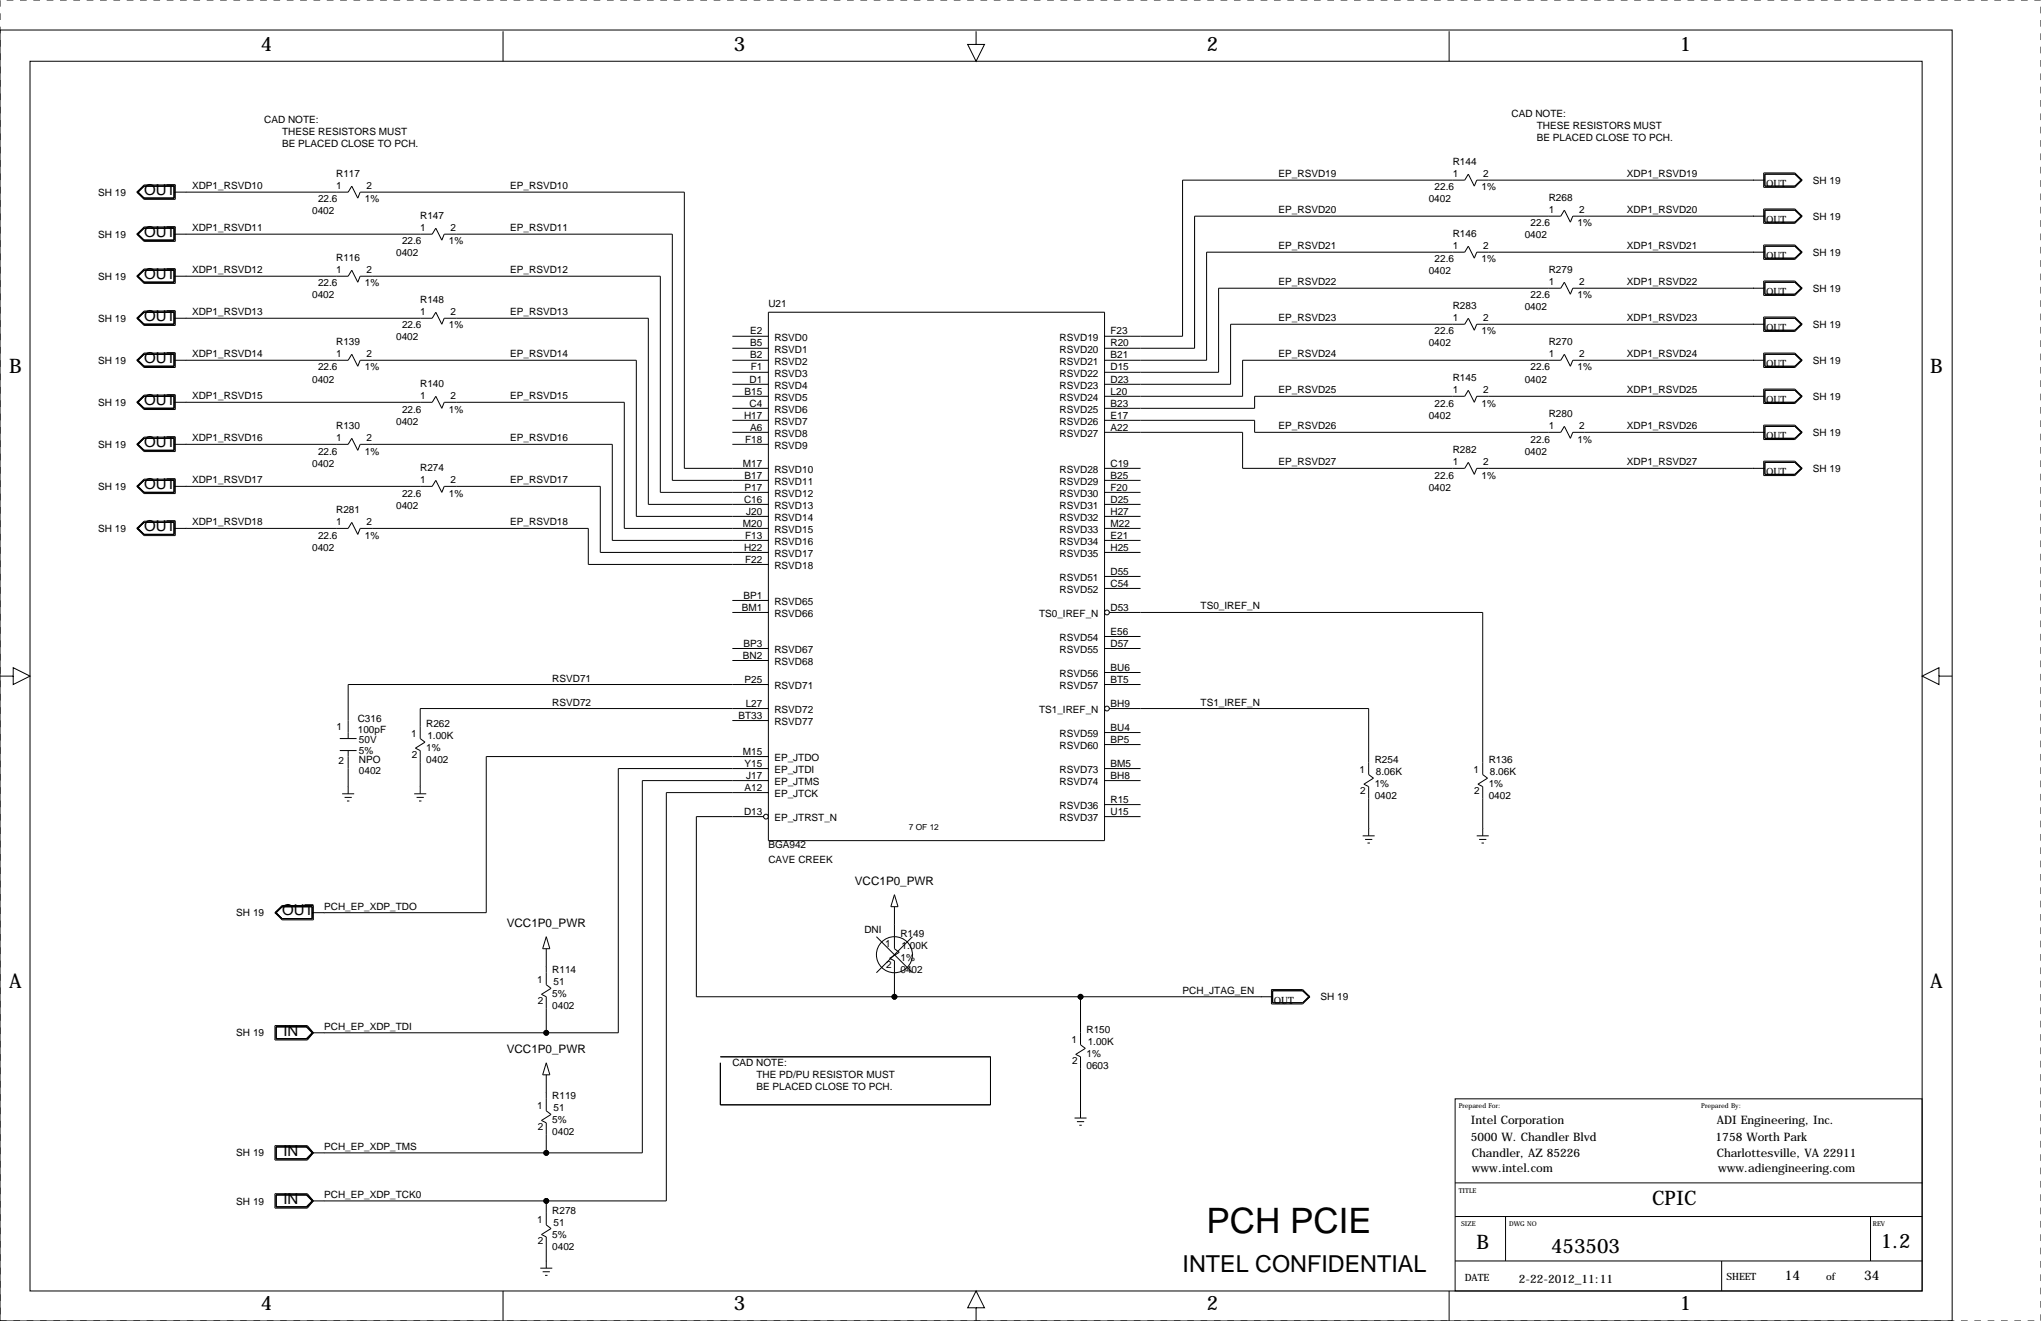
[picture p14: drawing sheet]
<svg xmlns="http://www.w3.org/2000/svg" width="432mm" height="279mm" viewBox="0 0 432 279" stroke-linecap="round" stroke-linejoin="round" font-family="sans-serif">
<defs><g id="words">
<text font-size="7.4" x="255.3" y="260.7">PCH PCIE</text>
<text font-size="4.9" x="250.2" y="269">INTEL CONFIDENTIAL</text>
<g font-size="4.2">
<text x="55.2" y="10.9">4</text>
<text x="155.3" y="10.9">3</text>
<text x="255.3" y="10.9">2</text>
<text x="355.4" y="10.9">1</text>
<text x="2" y="78.9">B</text>
<text x="408.4" y="78.9">B</text>
<text x="2" y="209">A</text>
<text x="408.4" y="209">A</text>
<text x="349.5" y="255">CPIC</text>
<text x="397.9" y="263.9">1.2</text>
<text x="312.4" y="264.1">B</text>
<text x="328.2" y="265">453503</text>
<text x="55.2" y="277.1">4</text>
<text x="155.3" y="277.1">3</text>
<text x="255.3" y="277.1">2</text>
<text x="355.4" y="277.1">1</text>
</g>
<g font-size="3.2">
<text x="30.5" y="41.2">OUT</text>
<text x="30.5" y="50.1">OUT</text>
<text x="30.5" y="59">OUT</text>
<text x="30.5" y="67.9">OUT</text>
<text x="30.5" y="76.8">OUT</text>
<text x="30.5" y="85.7">OUT</text>
<text x="30.5" y="94.6">OUT</text>
<text x="30.5" y="103.4">OUT</text>
<text x="30.5" y="112.3">OUT</text>
<text x="59.7" y="193.6">OUT</text>
<text x="59.9" y="219">IN</text>
<text x="59.9" y="244.4">IN</text>
<text x="59.9" y="254.6">IN</text>
</g>
<g font-size="2.8">
<text x="377.6" y="270.6">14</text>
<text x="394.4" y="270.6">34</text>
</g>
<g font-size="2.5">
<text x="180.9" y="187.2">VCC1P0_PWR</text>
<text x="107.2" y="196.1">VCC1P0_PWR</text>
<text x="107.2" y="222.8">VCC1P0_PWR</text>
<text x="311.2" y="237.8">Intel Corporation</text>
<text x="363.2" y="237.8">ADI Engineering, Inc.</text>
<text x="311.2" y="241.4">5000 W. Chandler Blvd</text>
<text x="311.4" y="244.7">Chandler, AZ 85226</text>
<text x="363" y="241.4">1758 Worth Park</text>
<text x="363.2" y="244.7">Charlottesville, VA 22911</text>
<text x="311.4" y="248">www.intel.com</text>
<text x="363.5" y="248">www.adiengineering.com</text>
<text x="321.3" y="271.4">2-22-2012_11:11</text>
</g>
<g font-size="2.1">
<text x="55.9" y="26">CAD NOTE:</text>
<text x="59.7" y="28.6">THESE RESISTORS MUST</text>
<text x="319.8" y="24.8">CAD NOTE:</text>
<text x="325.1" y="27.3">THESE RESISTORS MUST</text>
<text x="325.1" y="29.8">BE PLACED CLOSE TO PCH.</text>
<text x="59.7" y="31.1">BE PLACED CLOSE TO PCH.</text>
<text x="307.3" y="34.9">R144</text>
<text x="20.8" y="41.4">SH 19</text>
<text x="40.6" y="40">XDP1_RSVD10</text>
<text x="71.1" y="40">1</text>
<text x="71.1" y="37.5">R117</text>
<text x="77.6" y="40">2</text>
<text x="107.9" y="40">EP_RSVD10</text>
<text x="270.5" y="37.5">EP_RSVD19</text>
<text x="303.5" y="40.3">22.6</text>
<text x="307.3" y="37.5">1</text>
<text x="313.4" y="40.3">1%</text>
<text x="313.8" y="37.5">2</text>
<text x="344.2" y="37.5">XDP1_RSVD19</text>
<text x="373.6" y="39.6">OUT</text>
<text x="383.5" y="38.9">SH 19</text>
<text x="66" y="45.3">0402</text>
<text x="67.3" y="42.8">22.6</text>
<text x="77.2" y="42.8">1%</text>
<text x="88.9" y="46.4">R147</text>
<text x="270.5" y="45.1">EP_RSVD20</text>
<text x="302.3" y="42.8">0402</text>
<text x="323.8" y="47.9">22.6</text>
<text x="327.7" y="45.1">1</text>
<text x="327.7" y="42.5">R268</text>
<text x="333.8" y="47.9">1%</text>
<text x="334.1" y="45.1">2</text>
<text x="344.2" y="45.1">XDP1_RSVD20</text>
<text x="373.6" y="47.2">OUT</text>
<text x="383.5" y="46.5">SH 19</text>
<text x="20.8" y="50.3">SH 19</text>
<text x="40.6" y="48.9">XDP1_RSVD11</text>
<text x="85.1" y="51.7">22.6</text>
<text x="88.9" y="48.9">1</text>
<text x="95" y="51.7">1%</text>
<text x="95.3" y="48.9">2</text>
<text x="107.9" y="48.9">EP_RSVD11</text>
<text x="270.5" y="52.7">EP_RSVD21</text>
<text x="307.3" y="52.7">1</text>
<text x="307.3" y="50.2">R146</text>
<text x="313.8" y="52.7">2</text>
<text x="322.6" y="50.4">0402</text>
<text x="344.2" y="52.7">XDP1_RSVD21</text>
<text x="20.8" y="59.2">SH 19</text>
<text x="40.6" y="57.8">XDP1_RSVD12</text>
<text x="71.1" y="57.8">1</text>
<text x="71.1" y="55.2">R116</text>
<text x="77.6" y="57.8">2</text>
<text x="83.8" y="54.2">0402</text>
<text x="107.9" y="57.8">EP_RSVD12</text>
<text x="302.3" y="58">0402</text>
<text x="303.5" y="55.5">22.6</text>
<text x="313.4" y="55.5">1%</text>
<text x="327.7" y="57.8">R279</text>
<text x="373.6" y="54.8">OUT</text>
<text x="383.5" y="54.1">SH 19</text>
<text x="66" y="63.1">0402</text>
<text x="67.3" y="60.6">22.6</text>
<text x="77.2" y="60.6">1%</text>
<text x="88.9" y="64.1">R148</text>
<text x="162.6" y="64.9">U21</text>
<text x="270.5" y="60.3">EP_RSVD22</text>
<text x="307.3" y="65.4">R283</text>
<text x="322.6" y="65.7">0402</text>
<text x="323.8" y="63.1">22.6</text>
<text x="327.7" y="60.3">1</text>
<text x="333.8" y="63.1">1%</text>
<text x="334.1" y="60.3">2</text>
<text x="344.2" y="60.3">XDP1_RSVD22</text>
<text x="373.6" y="62.4">OUT</text>
<text x="383.5" y="61.7">SH 19</text>
<text x="20.8" y="68.1">SH 19</text>
<text x="40.6" y="66.7">XDP1_RSVD13</text>
<text x="85.1" y="69.5">22.6</text>
<text x="88.9" y="66.7">1</text>
<text x="95" y="69.5">1%</text>
<text x="95.3" y="66.7">2</text>
<text x="107.9" y="66.7">EP_RSVD13</text>
<text x="158.7" y="70.7">E2</text>
<text x="234.9" y="70.7">F23</text>
<text x="270.5" y="67.9">EP_RSVD23</text>
<text x="303.5" y="70.7">22.6</text>
<text x="307.3" y="67.9">1</text>
<text x="313.4" y="70.7">1%</text>
<text x="313.8" y="67.9">2</text>
<text x="344.2" y="67.9">XDP1_RSVD23</text>
<text x="373.6" y="70">OUT</text>
<text x="383.5" y="69.3">SH 19</text>
<text x="20.8" y="77">SH 19</text>
<text x="40.6" y="75.6">XDP1_RSVD14</text>
<text x="71.1" y="75.6">1</text>
<text x="71.1" y="73">R139</text>
<text x="77.6" y="75.6">2</text>
<text x="83.8" y="72">0402</text>
<text x="107.9" y="75.6">EP_RSVD14</text>
<text x="158.7" y="75.8">B2</text>
<text x="158.7" y="73.3">B5</text>
<text x="163.8" y="77.2">RSVD2</text>
<text x="163.8" y="74.7">RSVD1</text>
<text x="163.8" y="72.1">RSVD0</text>
<text x="224.2" y="77.2">RSVD21</text>
<text x="224.2" y="74.7">RSVD20</text>
<text x="224.2" y="72.1">RSVD19</text>
<text x="234.9" y="75.8">B21</text>
<text x="234.9" y="73.3">R20</text>
<text x="270.5" y="75.6">EP_RSVD24</text>
<text x="302.3" y="73.3">0402</text>
<text x="327.7" y="75.6">1</text>
<text x="327.7" y="73">R270</text>
<text x="334.1" y="75.6">2</text>
<text x="344.2" y="75.6">XDP1_RSVD24</text>
<text x="373.6" y="77.7">OUT</text>
<text x="383.5" y="77">SH 19</text>
<text x="66" y="80.9">0402</text>
<text x="67.3" y="78.4">22.6</text>
<text x="77.2" y="78.4">1%</text>
<text x="88.9" y="81.9">R140</text>
<text x="157.5" y="83.4">B15</text>
<text x="158.6" y="80.9">D1</text>
<text x="158.8" y="78.4">F1</text>
<text x="163.8" y="82.3">RSVD4</text>
<text x="163.8" y="79.8">RSVD3</text>
<text x="224.2" y="82.3">RSVD23</text>
<text x="224.2" y="79.8">RSVD22</text>
<text x="234.9" y="80.9">D23</text>
<text x="234.9" y="83.4">L20</text>
<text x="234.9" y="78.4">D15</text>
<text x="270.5" y="83.2">EP_RSVD25</text>
<text x="307.3" y="83.2">1</text>
<text x="307.3" y="80.6">R145</text>
<text x="313.8" y="83.2">2</text>
<text x="322.6" y="80.9">0402</text>
<text x="323.8" y="78.4">22.6</text>
<text x="333.8" y="78.4">1%</text>
<text x="344.2" y="83.2">XDP1_RSVD25</text>
<text x="20.8" y="85.8">SH 19</text>
<text x="40.6" y="84.5">XDP1_RSVD15</text>
<text x="83.8" y="89.8">0402</text>
<text x="85.1" y="87.3">22.6</text>
<text x="88.9" y="84.5">1</text>
<text x="95" y="87.3">1%</text>
<text x="95.3" y="84.5">2</text>
<text x="107.9" y="84.5">EP_RSVD15</text>
<text x="157.4" y="88.5">H17</text>
<text x="158.6" y="86">C4</text>
<text x="163.8" y="89.9">RSVD7</text>
<text x="163.8" y="87.4">RSVD6</text>
<text x="163.8" y="84.8">RSVD5</text>
<text x="224.2" y="89.9">RSVD26</text>
<text x="224.2" y="87.4">RSVD25</text>
<text x="224.2" y="84.8">RSVD24</text>
<text x="234.9" y="88.5">E17</text>
<text x="234.9" y="86">B23</text>
<text x="302.3" y="88.5">0402</text>
<text x="303.5" y="86">22.6</text>
<text x="313.4" y="86">1%</text>
<text x="327.7" y="88.3">R280</text>
<text x="373.6" y="85.3">OUT</text>
<text x="383.5" y="84.6">SH 19</text>
<text x="20.8" y="94.7">SH 19</text>
<text x="40.6" y="93.3">XDP1_RSVD16</text>
<text x="71.1" y="93.3">1</text>
<text x="71.1" y="90.8">R130</text>
<text x="77.6" y="93.3">2</text>
<text x="107.9" y="93.3">EP_RSVD16</text>
<text x="157.6" y="93.6">F18</text>
<text x="158.7" y="91.1">A6</text>
<text x="163.8" y="95">RSVD9</text>
<text x="163.8" y="92.5">RSVD8</text>
<text x="224.2" y="92.5">RSVD27</text>
<text x="234.9" y="91.1">A22</text>
<text x="270.5" y="90.8">EP_RSVD26</text>
<text x="307.3" y="95.9">R282</text>
<text x="323.8" y="93.6">22.6</text>
<text x="327.7" y="90.8">1</text>
<text x="333.8" y="93.6">1%</text>
<text x="334.1" y="90.8">2</text>
<text x="344.2" y="90.8">XDP1_RSVD26</text>
<text x="373.6" y="92.9">OUT</text>
<text x="383.5" y="92.2">SH 19</text>
<text x="66" y="98.7">0402</text>
<text x="67.3" y="96.1">22.6</text>
<text x="77.2" y="96.1">1%</text>
<text x="88.9" y="99.7">R274</text>
<text x="157.2" y="98.7">M17</text>
<text x="157.5" y="101.2">B17</text>
<text x="163.8" y="100.1">RSVD10</text>
<text x="224.2" y="100.1">RSVD28</text>
<text x="234.9" y="101.2">B25</text>
<text x="234.9" y="98.7">C19</text>
<text x="270.5" y="98.4">EP_RSVD27</text>
<text x="303.5" y="101.2">22.6</text>
<text x="307.3" y="98.4">1</text>
<text x="313.4" y="101.2">1%</text>
<text x="313.8" y="98.4">2</text>
<text x="322.6" y="96.1">0402</text>
<text x="344.2" y="98.4">XDP1_RSVD27</text>
<text x="373.6" y="100.5">OUT</text>
<text x="383.5" y="99.8">SH 19</text>
<text x="20.8" y="103.6">SH 19</text>
<text x="40.6" y="102.2">XDP1_RSVD17</text>
<text x="83.8" y="107.6">0402</text>
<text x="85.1" y="105">22.6</text>
<text x="88.9" y="102.2">1</text>
<text x="95" y="105">1%</text>
<text x="95.3" y="102.2">2</text>
<text x="107.9" y="102.2">EP_RSVD17</text>
<text x="157.4" y="106.3">C16</text>
<text x="157.5" y="103.8">P17</text>
<text x="163.8" y="102.6">RSVD11</text>
<text x="163.8" y="105.2">RSVD12</text>
<text x="163.8" y="107.7">RSVD13</text>
<text x="224.2" y="107.7">RSVD31</text>
<text x="224.2" y="105.2">RSVD30</text>
<text x="224.2" y="102.6">RSVD29</text>
<text x="234.9" y="106.3">D25</text>
<text x="234.9" y="103.8">F20</text>
<text x="302.3" y="103.8">0402</text>
<text x="20.8" y="112.5">SH 19</text>
<text x="40.6" y="111.1">XDP1_RSVD18</text>
<text x="67.3" y="113.9">22.6</text>
<text x="71.1" y="111.1">1</text>
<text x="71.1" y="108.6">R281</text>
<text x="77.2" y="113.9">1%</text>
<text x="77.6" y="111.1">2</text>
<text x="107.9" y="111.1">EP_RSVD18</text>
<text x="157.2" y="111.4">M20</text>
<text x="157.6" y="113.9">F13</text>
<text x="157.9" y="108.8">J20</text>
<text x="163.8" y="110.2">RSVD14</text>
<text x="163.8" y="112.8">RSVD15</text>
<text x="224.2" y="110.2">RSVD32</text>
<text x="224.2" y="112.8">RSVD33</text>
<text x="234.9" y="113.9">E21</text>
<text x="234.9" y="108.8">H27</text>
<text x="234.9" y="111.4">M22</text>
<text x="66" y="116.5">0402</text>
<text x="157.4" y="116.5">H22</text>
<text x="157.6" y="119">F22</text>
<text x="163.8" y="115.3">RSVD16</text>
<text x="163.8" y="117.9">RSVD17</text>
<text x="224.2" y="115.3">RSVD34</text>
<text x="224.2" y="117.9">RSVD35</text>
<text x="234.9" y="116.5">H25</text>
<text x="163.8" y="120.4">RSVD18</text>
<text x="224.2" y="125.5">RSVD52</text>
<text x="224.2" y="122.9">RSVD51</text>
<text x="234.9" y="124.1">C54</text>
<text x="234.9" y="121.5">D55</text>
<text x="156.9" y="129.2">BM1</text>
<text x="157.3" y="126.6">BP1</text>
<text x="163.8" y="128">RSVD65</text>
<text x="163.8" y="130.6">RSVD66</text>
<text x="219.8" y="130.6">TS0_IREF_N</text>
<text x="234.9" y="129.2">D53</text>
<text x="254" y="128.9">TS0_IREF_N</text>
<text x="157.3" y="136.8">BP3</text>
<text x="224.2" y="135.6">RSVD54</text>
<text x="234.9" y="134.2">E56</text>
<text x="234.9" y="136.8">D57</text>
<text x="157.2" y="139.3">BN2</text>
<text x="163.8" y="138.2">RSVD67</text>
<text x="163.8" y="140.7">RSVD68</text>
<text x="224.2" y="138.2">RSVD55</text>
<text x="224.2" y="143.3">RSVD56</text>
<text x="234.9" y="141.9">BU6</text>
<text x="116.8" y="149.2">RSVD72</text>
<text x="116.8" y="144.1">RSVD71</text>
<text x="157.5" y="144.4">P25</text>
<text x="157.8" y="149.5">L27</text>
<text x="163.8" y="145.8">RSVD71</text>
<text x="224.2" y="145.8">RSVD57</text>
<text x="234.9" y="149.5">BH9</text>
<text x="234.9" y="144.4">BT5</text>
<text x="254" y="149.2">TS1_IREF_N</text>
<text x="71.2" y="154.3">1</text>
<text x="75.7" y="152.8">C316</text>
<text x="75.7" y="155.1">100pF</text>
<text x="87" y="155.8">1</text>
<text x="90.2" y="153.8">R262</text>
<text x="156.2" y="152">BT33</text>
<text x="163.8" y="153.4">RSVD77</text>
<text x="163.8" y="150.9">RSVD72</text>
<text x="219.8" y="150.9">TS1_IREF_N</text>
<text x="224.2" y="156">RSVD59</text>
<text x="234.9" y="154.6">BU4</text>
<text x="71.6" y="161.5">2</text>
<text x="75.9" y="157.1">50V</text>
<text x="75.9" y="159.4">5%</text>
<text x="75.9" y="161.4">NPO</text>
<text x="87.1" y="160.3">2</text>
<text x="90.2" y="161.4">0402</text>
<text x="90.2" y="158.9">1%</text>
<text x="90.4" y="156.3">1.00K</text>
<text x="157.2" y="159.6">M15</text>
<text x="163.8" y="161">EP_JTDO</text>
<text x="224.2" y="158.5">RSVD60</text>
<text x="234.9" y="157.1">BP5</text>
<text x="290.8" y="161.4">R254</text>
<text x="315" y="161.4">R136</text>
<text x="75.9" y="163.7">0402</text>
<text x="157.5" y="167.3">A12</text>
<text x="157.5" y="162.2">Y15</text>
<text x="157.9" y="164.7">J17</text>
<text x="163.8" y="166.1">EP_JTMS</text>
<text x="163.8" y="163.6">EP_JTDI</text>
<text x="224.2" y="166.1">RSVD74</text>
<text x="224.2" y="163.6">RSVD73</text>
<text x="234.9" y="164.7">BH8</text>
<text x="234.9" y="162.2">BM5</text>
<text x="287.6" y="163.5">1</text>
<text x="287.8" y="167.9">2</text>
<text x="290.8" y="166.5">1%</text>
<text x="291.1" y="164">8.06K</text>
<text x="311.8" y="163.5">1</text>
<text x="311.9" y="167.9">2</text>
<text x="315" y="166.5">1%</text>
<text x="315.2" y="164">8.06K</text>
<text x="157.4" y="172.3">D13</text>
<text x="163.8" y="173.7">EP_JTRST_N</text>
<text x="163.8" y="168.7">EP_JTCK</text>
<text x="224.2" y="173.7">RSVD37</text>
<text x="224.2" y="171.2">RSVD36</text>
<text x="234.9" y="172.3">U15</text>
<text x="234.9" y="169.8">R15</text>
<text x="290.8" y="169">0402</text>
<text x="315" y="169">0402</text>
<text x="162.6" y="179.5">BGA942</text>
<text x="162.6" y="182.5">CAVE CREEK</text>
<text x="50" y="193.8">SH 19</text>
<text x="68.6" y="192.4">PCH_EP_XDP_TDO</text>
<text x="182.9" y="197.2">DNI</text>
<text x="187.3" y="200.3">1</text>
<text x="190.5" y="198.3">R149</text>
<text x="190.5" y="203.3">1%</text>
<text x="190.8" y="200.8">1.00K</text>
<text x="113.6" y="207.9">1</text>
<text x="116.8" y="205.9">R114</text>
<text x="117.1" y="208.4">51</text>
<text x="187.5" y="204.7">2</text>
<text x="190.5" y="205.9">0402</text>
<text x="113.8" y="212.3">2</text>
<text x="116.8" y="213.5">0402</text>
<text x="116.8" y="211">5%</text>
<text x="250.2" y="210.2">PCH_JTAG_EN</text>
<text x="269.5" y="212.3">OUT</text>
<text x="279.4" y="211.6">SH 19</text>
<text x="50" y="219.2">SH 19</text>
<text x="68.6" y="217.8">PCH_EP_XDP_TDI</text>
<text x="226.7" y="220.6">1</text>
<text x="229.9" y="218.6">R150</text>
<text x="230.1" y="221.1">1.00K</text>
<text x="154.9" y="225.4">CAD NOTE:</text>
<text x="160" y="228">THE PD/PU RESISTOR MUST</text>
<text x="226.8" y="225">2</text>
<text x="229.9" y="226.2">0603</text>
<text x="229.9" y="223.7">1%</text>
<text x="116.8" y="232.5">R119</text>
<text x="160" y="230.5">BE PLACED CLOSE TO PCH.</text>
<text x="113.6" y="234.6">1</text>
<text x="113.8" y="239">2</text>
<text x="116.8" y="237.6">5%</text>
<text x="117.1" y="235.1">51</text>
<text x="50" y="244.6">SH 19</text>
<text x="68.6" y="243.2">PCH_EP_XDP_TMS</text>
<text x="116.8" y="240.2">0402</text>
<text x="50" y="254.8">SH 19</text>
<text x="68.6" y="253.4">PCH_EP_XDP_TCK0</text>
<text x="116.8" y="256.7">R278</text>
<text x="113.6" y="258.7">1</text>
<text x="113.8" y="263.1">2</text>
<text x="116.8" y="261.8">5%</text>
<text x="117.1" y="259.2">51</text>
<text x="116.8" y="264.3">0402</text>
<text x="309.9" y="270.9">DATE</text>
<text x="365.3" y="270.7">SHEET</text>
<text x="386.3" y="270.7">of</text>
</g>
<text font-size="1.8" x="192.3" y="175.5">7 OF 12</text>
<g font-size="1.4">
<text x="308.6" y="234.3">Prepared For:</text>
<text x="359.9" y="234.3">Prepared By:</text>
<text x="308.6" y="252.3">TITLE</text>
<text x="309.1" y="259.2">SIZE</text>
<text x="319.3" y="259.2">DWG NO</text>
<text x="396.2" y="259.2">REV</text>
</g>
</g></defs>
<path d="M0 0h431.8v279.4h-431.8z" fill="none" stroke="#000" stroke-width=".21" stroke-dasharray="1.4 1.4" stroke-linecap="butt"/>
<g fill="none" stroke="#000" stroke-width=".21">
<path d="M0 6.4h413v273h-413zM5.1 10.9h.1M6.3 13h400.4v260h-400.4zM106.4 6.6v6.4M206.5 6.6v2.8h1.8l-1.8 3.6-1.8-3.6h1.8M306.6 6.6v6.4M30.5 39.4h6.3v2.5h-6.3M30.5 39.1h6.6v3.1h-6.6l-1.5-1.6zM30.5 39.4l-1.5 1.2M30.5 39.4l-1.3 1.2 1.3 1.3M370.8 38.1h.1M373.1 36.6h6.6l1.6 1.5-1.6 1.5h-6.6z"/>
<path d="M373.4 38.1h-61l-.5 1.3-1.3-2.6-.7 1.3h-59.7v33h-16.5M379.7 36.8h-6.3v2.6h6.3M379.7 36.8l1.6 1.3M379.7 36.8l1.3 1.3-1.3 1.3M381.3 38.1l-1.6 1.3M29 58.4l1.5-1.5h6.6v3h-6.6zM29 49.5l1.5 1.3M29 40.6l1.5 1.3M29 58.4l1.5 1.3M30.5 57.2h6.3v2.5h-6.3M30.5 48h6.6v3.1h-6.6l-1.5-1.6zM30.5 48.3h6.3v2.5h-6.3"/>
<path d="M30.5 48.3l-1.5 1.2M30.5 48.3l-1.3 1.2 1.3 1.3M30.5 57.2l-1.5 1.2M30.5 57.2l-1.3 1.2 1.3 1.3M36.8 58.4h36.9l.7-1.2 1.3 2.5 .5-1.3h63.5v45.7h22.9M36.8 49.5h54.6l.8-1.2 1.3 2.5 .5-1.3h48.2v52.1h20.4M36.8 40.6h36.9l.7-1.2 1.3 2.5 .5-1.3h68.6v58.5h17.8M39.4 58.4h.1M39.4 49.5h.1M39.4 40.6h.1M370.8 45.7h.1M370.8 53.3h.1"/>
<path d="M373.1 44.2h6.6l1.6 1.5-1.6 1.5h-6.6zM373.1 51.8h6.6l1.6 1.5-1.6 1.6h-6.6zM373.1 59.4h6.6l1.6 1.6-1.6 1.5h-6.6zM373.4 53.3h-61l-.5 1.3-1.3-2.5-.7 1.2h-54.6v22.9h-21.6M373.4 45.7h-40.7l-.5 1.3-1.2-2.6-.8 1.3h-77.5v28h-19M379.7 44.4h-6.3v2.6h6.3M379.7 52.1h-6.3v2.5h6.3M379.7 59.7h-6.3v2.5h6.3M379.7 44.4l1.6 1.3M379.7 44.4l1.3 1.3-1.3 1.3M379.7 52.1l1.6 1.2M379.7 52.1l1.3 1.2-1.3 1.3"/>
<path d="M379.7 59.7l1.6 1.3M379.7 59.7l1.3 1.3-1.3 1.2M381.3 45.7l-1.6 1.3M381.3 53.3l-1.6 1.3M29 67.3l1.5 1.3M29 76.2l1.5 1.3M30.5 66h6.3v2.6h-6.3M30.5 65.8h6.6v3h-6.6l-1.5-1.5zM30.5 74.7h6.6v3h-6.6l-1.5-1.5zM30.5 74.9h6.3v2.6h-6.3M30.5 66l-1.5 1.3M30.5 66l-1.3 1.3 1.3 1.3"/>
<path d="M30.5 74.9l-1.5 1.3M30.5 74.9l-1.3 1.3 1.3 1.3M36.8 76.2h36.9l.7-1.3 1.3 2.6 .5-1.3h58.4v33h28M36.8 67.3h54.6l.8-1.3 1.3 2.6 .5-1.3h43.2v39.4h25.4M39.4 67.3h.1M154.9 76.2h7.7M154.9 78.7h7.7M154.9 73.7h7.7M154.9 71.1h7.7M162.6 66h71.1v111.8h-71.1zM370.8 61h.1M370.8 68.6h.1"/>
<path d="M370.8 76.2h.1M373.1 67.1h6.6l1.6 1.5-1.6 1.5h-6.6zM373.1 74.7h6.6l1.6 1.5-1.6 1.5h-6.6zM373.4 68.6h-61l-.5 1.2-1.3-2.5-.7 1.3h-49.6v12.7h-26.6M373.4 76.2h-40.7l-.5 1.3-1.2-2.6-.8 1.3h-67.3v7.6h-29.2M373.4 61h-40.7l-.5 1.2-1.2-2.5-.8 1.3h-72.4v17.7h-24.1M379.7 67.3h-6.3v2.5h6.3M379.7 74.9h-6.3v2.6h6.3M379.7 67.3l1.6 1.3M379.7 67.3l1.3 1.3-1.3 1.2M379.7 74.9l1.6 1.3M379.7 74.9l1.3 1.3-1.3 1.3"/>
<path d="M381.3 61l-1.6 1.2M381.3 68.6l-1.6 1.2M381.3 76.2l-1.6 1.3M29 94l1.5 1.2M29 85.1l1.5 1.3M30.5 83.8h6.3v2.6h-6.3M30.5 83.6h6.6v3h-6.6l-1.5-1.5zM30.5 92.5h6.6v3h-6.6l-1.5-1.5zM30.5 92.7h6.3v2.5h-6.3M30.5 92.7l-1.5 1.3M30.5 92.7l-1.3 1.3 1.3 1.2M30.5 83.8l-1.5 1.3"/>
<path d="M30.5 83.8l-1.3 1.3 1.3 1.3M36.8 94h36.9l.7-1.3 1.3 2.5 .5-1.2h53.3v20.3h33.1M36.8 85.1h54.6l.8-1.3 1.3 2.6 .5-1.3h38.1v26.7h30.5M39.4 94h.1M39.4 85.1h.1M154.9 81.3h7.7M154.9 91.4h7.7M154.9 88.9h7.7M154.9 86.4h7.7M154.9 83.8h7.7M154.9 94h7.7M233.7 99.1h7.6"/>
<path d="M233.7 91.4h29.2v7.7h47l.7-1.3 1.3 2.5 .5-1.2h61M233.7 88.9h31.7v2.5h64.8l.8-1.2 1.2 2.5 .5-1.3h40.7M370.8 99.1h.1M370.8 83.8h.1M370.8 91.4h.1M373.1 82.3h6.6l1.6 1.5-1.6 1.5h-6.6zM373.1 89.9h6.6l1.6 1.5-1.6 1.6h-6.6zM373.1 97.5h6.6l1.6 1.6-1.6 1.5h-6.6zM373.4 83.8h-61l-.5 1.3-1.3-2.6-.7 1.3h-44.5v2.6h-31.7M379.7 82.5h-6.3v2.6h6.3M379.7 90.2h-6.3v2.5h6.3M379.7 97.8h-6.3v2.5h6.3"/>
<path d="M379.7 97.8l1.6 1.3M379.7 97.8l1.3 1.3-1.3 1.2M379.7 82.5l1.6 1.3M379.7 82.5l1.3 1.3-1.3 1.3M379.7 90.2l1.6 1.2M379.7 90.2l1.3 1.2-1.3 1.3M381.3 99.1l-1.6 1.2M381.3 83.8l-1.6 1.3M381.3 91.4l-1.6 1.3M29 111.8l1.5-1.6h6.6v3.1h-6.6zM29 102.9l1.5 1.2M29 111.8l1.5 1.2"/>
<path d="M30.5 101.6h6.3v2.5h-6.3M30.5 101.3h6.6v3.1h-6.6l-1.5-1.5zM30.5 110.5h6.3v2.5h-6.3M30.5 101.6l-1.5 1.3M30.5 101.6l-1.3 1.3 1.3 1.2M30.5 110.5l-1.5 1.3M30.5 110.5l-1.3 1.3 1.3 1.2M36.8 111.8h36.9l.7-1.3 1.3 2.5 .5-1.2h48.3v7.6h38.1M36.8 102.9h54.6l.8-1.3 1.3 2.5 .5-1.2h33v13.9h35.6M39.4 111.8h.1M233.7 114.3h7.6M233.7 109.2h7.6"/>
<path d="M233.7 106.7h7.6M233.7 104.1h7.6M233.7 101.6h7.6M233.7 111.8h7.6M233.7 116.8h7.6M154.9 129.5h7.7M154.9 137.2h7.7M154.9 127h7.7M154.9 139.7h7.7M233.7 124.5h7.6M233.7 134.6h7.6M233.7 137.2h7.6"/>
<path d="M233.7 121.9h7.6M234.7 129.5h79v34.3l1 .8-2 1.3 1 .5v10.4M0 143h2.8v-1.8l3.5 1.8-3.5 1.8v-1.8M71.9 158.8h3.5M71.9 156.2h3.5M73.7 158.8v9.1M154.9 152.4h7.7M162.6 144.8h-88.9v11.4M162.6 149.9h-73.7v6.3l1 .8-2 1.2 1 .6v9.1M233.7 154.9h7.6M233.7 157.5h7.6M233.7 142.2h7.6"/>
<path d="M233.7 144.8h7.6M234.7 149.9h54.9v13.9l1 .8-2.1 1.3 1.1 .5v10.4M410.2 143v-1.8l-3.5 1.8 3.5 1.8v-1.8h2.8M72.4 167.9h2.5M72.9 168.7h1.5M73.4 169.4h.5M73.7 166.4h.1M87.6 167.9h2.6M88.1 168.7h1.6M88.6 169.4h.6M88.9 166.4h.1M161.5 172.7h-14.2v38.1h121.9"/>
<path d="M162.6 167.6h-21.6v86.4h-75M162.6 160h-59.7v33h-36.9M162.6 165.1h-26.7v78.7h-69.9M162.6 162.6h-31.8v55.8h-64.8M233.7 172.7h7.6M233.7 165.1h7.6M233.7 162.6h7.6M233.7 170.2h7.6M288.3 176.8h2.5M288.8 177.5h1.5M289.3 178.3h.5M289.6 175.3h.1"/>
<path d="M312.4 176.8h2.6M312.9 177.5h1.6M313.4 178.3h.5M313.7 175.3h.1M58.2 193l1.5 1.3M59.7 191.8h6.3v2.5h-6.3M59.7 191.5h6.6v3.1h-6.6l-1.5-1.6zM59.7 191.8l-1.5 1.2M59.7 191.8l-1.3 1.2 1.3 1.3M68.6 193h.1M115.6 198.1l.7 2.6h-1.5zM185.4 198.1l7.6 7.6"/>
<path d="M189.2 195.6h.1M189.2 191.8v8.9l1 .7-2 1.3 1 .5v7.6M189.2 189.2l.8 2.6h-1.5zM193 198.1l-7.6 7.6M58.2 216.9h6.8l1.3 1.5-1.3 1.6h-6.8zM64.8 217.2l1.2 1.2M65 217.2h-6.6v2.5h6.6M65 217.2l1.3 1.2M65 217.2l1 1.2M66 218.4l-1.2 1.3M66 218.4l-1 1.3M66.3 218.4l-1.3 1.3"/>
<path d="M68.6 218.4h.1M115.6 204.5h.1M115.6 200.7v7.6l1 .7-2 1.3 1 .5v7.6M228.6 210.8v10.2l1 .7-2 1.3 1 .5v13M266.7 210.8h.1M269 209.3h6.6l1.5 1.5-1.5 1.5h-6.6zM275.6 209.5h-6.4v2.6h6.4M275.6 209.5l1.5 1.3M275.6 209.5l1.3 1.3-1.3 1.3M277.1 210.8l-1.5 1.3M115.6 231.1h.1M115.6 227.3v7.6l1 .8-2 1.3 1 .5v6.3"/>
<path d="M115.6 224.8l.7 2.5h-1.5zM152.4 223.5h57.1v10.2h-57.1v-8.9M227.3 236.5h2.6M227.8 237.2h1.6M228.3 238h.6M307.8 232.4h98.9v40.6h-98.9zM58.2 242.3h6.8l1.3 1.5-1.3 1.6h-6.8zM58.2 252.5h6.8l1.3 1.5-1.3 1.5h-6.8zM64.8 242.6l1.2 1.2M64.8 252.7l1.2 1.3M65 242.6h-6.6v2.5h6.6M65 252.7h-6.6v2.6h6.6"/>
<path d="M65 242.6l1.3 1.2M65 242.6l1 1.2M65 252.7l1.3 1.3M65 252.7l1 1.3M66 243.8l-1.2 1.3M66 243.8l-1 1.3M66 254l-1.2 1.3M66 254l-1 1.3M66.3 243.8l-1.3 1.3M66.3 254l-1.3 1.3M68.6 243.8h.1M68.6 254h.1"/>
<path d="M115.6 254v5.1l1 .7-2 1.3 1 .5v6.6M307.8 250.2h98.9M307.8 257.3h98.9M318.5 257.3v9.4M395.7 257.3v9.4M106.4 273v6.4M114.3 268.2h2.5M114.8 269h1.5M115.3 269.7h.5M206.5 276.6h1.8l-1.8-3.6-1.8 3.6h1.8v2.8M306.6 273v6.4M307.8 266.7h98.9"/>
<path d="M364.2 266.7v6.3"/>
<circle cx="39.4" cy="76.2" r="0"/>
<circle cx="39.4" cy="102.9" r="0"/>
<circle cx="234.2" cy="129.5" r=".51"/>
<circle cx="234.2" cy="149.9" r=".51"/>
<circle cx="162.1" cy="172.7" r=".51"/>
<circle cx="115.6" cy="218.4" r=".51"/>
<circle cx="189.2" cy="201.9" r="3.8"/>
<circle cx="189.2" cy="210.8" r=".51"/>
<circle cx="228.6" cy="210.8" r=".51"/>
<circle cx="228.6" cy="234.9" r="0"/>
<circle cx="115.6" cy="254" r=".51"/>
<circle cx="115.6" cy="243.8" r=".51"/>
<circle cx="115.6" cy="266.7" r="0"/>
</g>
<g fill="#000" stroke="#000" stroke-width=".21">
<circle cx="115.6" cy="218.4" r=".51"/>
<circle cx="189.2" cy="210.8" r=".51"/>
<circle cx="228.6" cy="210.8" r=".51"/>
<circle cx="115.6" cy="254" r=".51"/>
<circle cx="115.6" cy="243.8" r=".51"/>
</g>
<use href="#words"/>
</svg>
